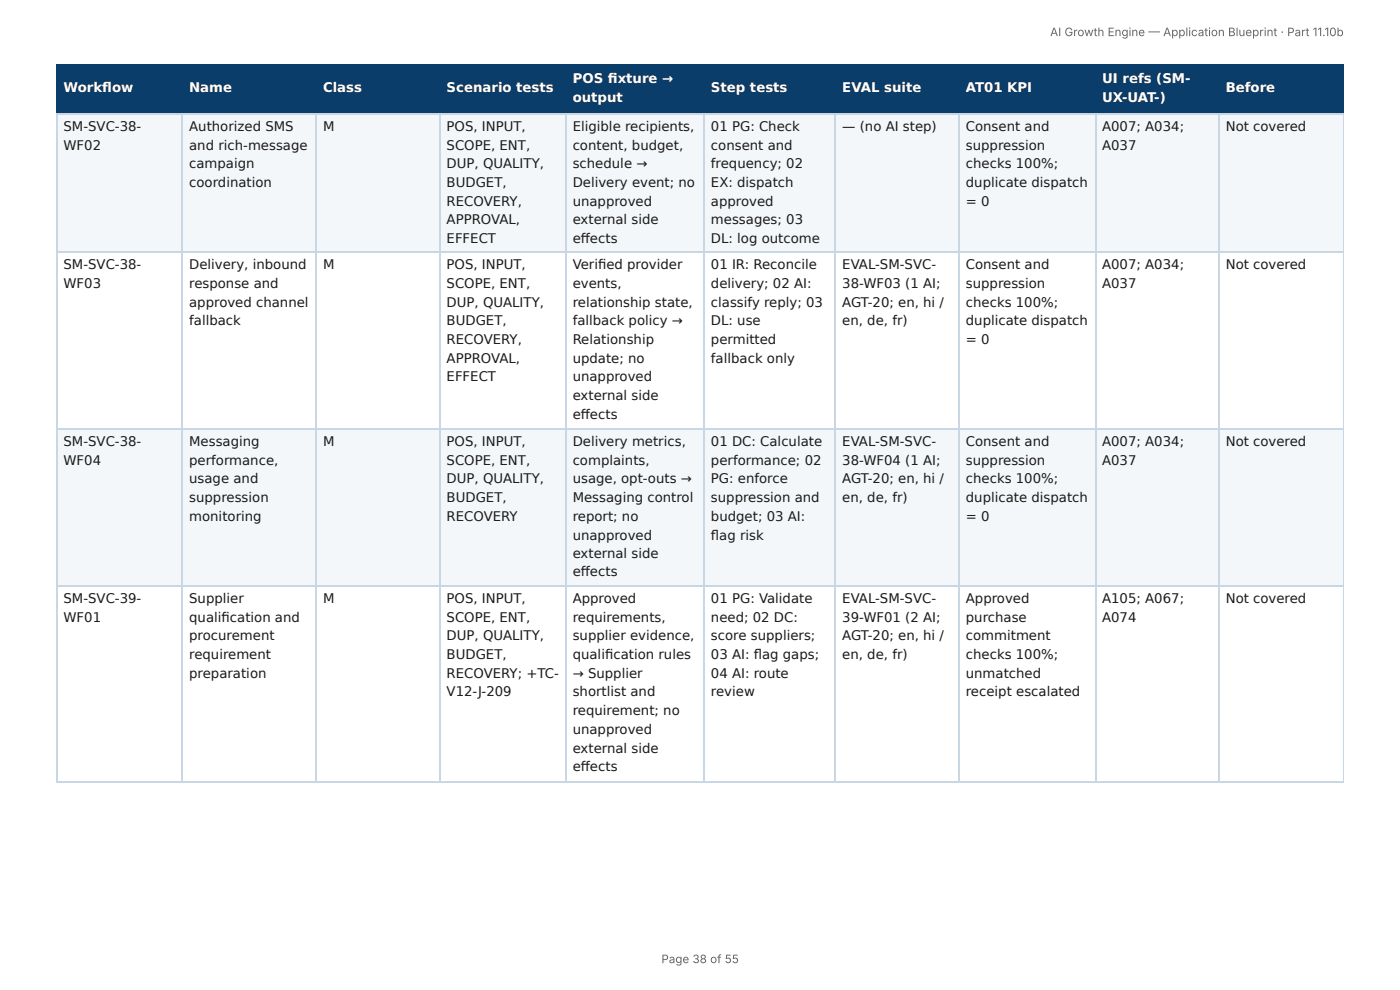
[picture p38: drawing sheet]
<svg xmlns="http://www.w3.org/2000/svg" width="297mm" height="210mm" viewBox="0 0 297 210" stroke-linecap="round" stroke-linejoin="round" font-family="sans-serif">
<defs><g id="words">
<g font-size="2.8" fill="#fff">
<text x="121.6" y="17.7">POS fi xture →</text>
<text x="234.1" y="17.7">UI refs (SM-</text>
<text x="13.5" y="19.6">Workfl ow</text>
<text x="40.2" y="19.6">Name</text>
<text x="68.6" y="19.6">Class</text>
<text x="94.9" y="19.6">Scenario tests</text>
<text x="121.6" y="21.7">output</text>
<text x="151" y="19.6">Step tests</text>
<text x="178.9" y="19.6">EVAL suite</text>
<text x="205.1" y="19.6">AT01 KPI</text>
<text x="234.1" y="21.7">UX-UAT-)</text>
<text x="260.3" y="19.6">Before</text>
</g>
<g font-size="2.8" fill="#1a1a1a">
<text x="13.5" y="27.8">SM-SVC-38-</text>
<text x="40.2" y="27.8">Authorized SMS</text>
<text x="68.6" y="27.8">M</text>
<text x="94.9" y="27.8">POS, INPUT,</text>
<text x="121.6" y="27.8">Eligible recipients,</text>
<text x="151" y="27.8">01 PG: Check</text>
<text x="178.9" y="27.8">— (no AI step)</text>
<text x="205.1" y="27.8">Consent and</text>
<text x="234.1" y="27.8">A007; A034;</text>
<text x="260.3" y="27.8">Not covered</text>
<text x="13.5" y="31.8">WF02</text>
<text x="40.2" y="31.8">and rich-message</text>
<text x="40.2" y="35.7">campaign</text>
<text x="94.9" y="31.8">SCOPE, ENT,</text>
<text x="94.9" y="35.7">DUP, QUALITY,</text>
<text x="121.6" y="31.8">content, budget,</text>
<text x="121.6" y="35.7">schedule →</text>
<text x="151" y="31.8">consent and</text>
<text x="151" y="35.7">frequency; 02</text>
<text x="205.1" y="31.8">suppression</text>
<text x="205.1" y="35.7">checks 100%;</text>
<text x="234.1" y="31.8">A037</text>
<text x="40.2" y="39.7">coordination</text>
<text x="94.9" y="39.7">BUDGET,</text>
<text x="121.6" y="39.7">Delivery event; no</text>
<text x="151" y="39.7">EX: dispatch</text>
<text x="205.1" y="39.7">duplicate dispatch</text>
<text x="94.9" y="43.7">RECOVERY,</text>
<text x="94.9" y="47.6">APPROVAL,</text>
<text x="121.6" y="43.7">unapproved</text>
<text x="121.6" y="47.6">external side</text>
<text x="151" y="43.7">approved</text>
<text x="151" y="47.6">messages; 03</text>
<text x="205.1" y="43.7">= 0</text>
<text x="94.9" y="51.6">EFFECT</text>
<text x="121.6" y="51.6">eff ects</text>
<text x="151" y="51.6">DL: log outcome</text>
<text x="13.5" y="57.2">SM-SVC-38-</text>
<text x="40.2" y="57.2">Delivery, inbound</text>
<text x="68.6" y="57.2">M</text>
<text x="94.9" y="57.2">POS, INPUT,</text>
<text x="121.6" y="57.2">Verifi ed provider</text>
<text x="151" y="57.2">01 IR: Reconcile</text>
<text x="178.9" y="57.2">EVAL-SM-SVC-</text>
<text x="205.1" y="57.2">Consent and</text>
<text x="234.1" y="57.2">A007; A034;</text>
<text x="260.3" y="57.2">Not covered</text>
<text x="13.5" y="61.1">WF03</text>
<text x="40.2" y="61.1">response and</text>
<text x="40.2" y="65.1">approved channel</text>
<text x="94.9" y="61.1">SCOPE, ENT,</text>
<text x="94.9" y="65.1">DUP, QUALITY,</text>
<text x="121.6" y="61.1">events,</text>
<text x="121.6" y="65.1">relationship state,</text>
<text x="151" y="61.1">delivery; 02 AI:</text>
<text x="151" y="65.1">classify reply; 03</text>
<text x="178.9" y="61.1">38-WF03 (1 AI;</text>
<text x="178.9" y="65.1">AGT-20; en, hi /</text>
<text x="205.1" y="61.1">suppression</text>
<text x="205.1" y="65.1">checks 100%;</text>
<text x="234.1" y="61.1">A037</text>
<text x="40.2" y="69.1">fallback</text>
<text x="94.9" y="69.1">BUDGET,</text>
<text x="121.6" y="69.1">fallback policy →</text>
<text x="151" y="69.1">DL: use</text>
<text x="178.9" y="69.1">en, de, fr)</text>
<text x="205.1" y="69.1">duplicate dispatch</text>
<text x="94.9" y="73">RECOVERY,</text>
<text x="94.9" y="77">APPROVAL,</text>
<text x="121.6" y="73">Relationship</text>
<text x="121.6" y="77">update; no</text>
<text x="151" y="73">permitted</text>
<text x="151" y="77">fallback only</text>
<text x="205.1" y="73">= 0</text>
<text x="94.9" y="81">EFFECT</text>
<text x="121.6" y="81">unapproved</text>
<text x="121.6" y="84.9">external side</text>
<text x="121.6" y="88.9">eff ects</text>
<text x="13.5" y="94.7">SM-SVC-38-</text>
<text x="40.2" y="94.7">Messaging</text>
<text x="68.6" y="94.7">M</text>
<text x="94.9" y="94.7">POS, INPUT,</text>
<text x="121.6" y="94.7">Delivery metrics,</text>
<text x="151" y="94.7">01 DC: Calculate</text>
<text x="178.9" y="94.7">EVAL-SM-SVC-</text>
<text x="205.1" y="94.7">Consent and</text>
<text x="234.1" y="94.7">A007; A034;</text>
<text x="260.3" y="94.7">Not covered</text>
<text x="13.5" y="98.7">WF04</text>
<text x="40.2" y="98.7">performance,</text>
<text x="94.9" y="98.7">SCOPE, ENT,</text>
<text x="121.6" y="98.7">complaints,</text>
<text x="151" y="98.7">performance; 02</text>
<text x="178.9" y="98.7">38-WF04 (1 AI;</text>
<text x="205.1" y="98.7">suppression</text>
<text x="234.1" y="98.7">A037</text>
<text x="40.2" y="102.7">usage and</text>
<text x="40.2" y="106.6">suppression</text>
<text x="94.9" y="102.7">DUP, QUALITY,</text>
<text x="94.9" y="106.6">BUDGET,</text>
<text x="121.6" y="102.7">usage, opt-outs →</text>
<text x="121.6" y="106.6">Messaging control</text>
<text x="151" y="102.7">PG: enforce</text>
<text x="151" y="106.6">suppression and</text>
<text x="178.9" y="102.7">AGT-20; en, hi /</text>
<text x="178.9" y="106.6">en, de, fr)</text>
<text x="205.1" y="102.7">checks 100%;</text>
<text x="205.1" y="106.6">duplicate dispatch</text>
<text x="40.2" y="110.6">monitoring</text>
<text x="94.9" y="110.6">RECOVERY</text>
<text x="121.6" y="110.6">report; no</text>
<text x="151" y="110.6">budget; 03 AI:</text>
<text x="205.1" y="110.6">= 0</text>
<text x="121.6" y="114.6">unapproved</text>
<text x="121.6" y="118.5">external side</text>
<text x="151" y="114.6">fl ag risk</text>
<text x="121.6" y="122.2">eff ects</text>
<text x="13.5" y="128.1">SM-SVC-39-</text>
<text x="40.2" y="128.1">Supplier</text>
<text x="68.6" y="128.1">M</text>
<text x="94.9" y="128.1">POS, INPUT,</text>
<text x="121.6" y="128.1">Approved</text>
<text x="151" y="128.1">01 PG: Validate</text>
<text x="178.9" y="128.1">EVAL-SM-SVC-</text>
<text x="205.1" y="128.1">Approved</text>
<text x="234.1" y="128.1">A105; A067;</text>
<text x="260.3" y="128.1">Not covered</text>
<text x="13.5" y="132">WF01</text>
<text x="40.2" y="132">qualifi cation and</text>
<text x="40.2" y="136">procurement</text>
<text x="94.9" y="132">SCOPE, ENT,</text>
<text x="94.9" y="136">DUP, QUALITY,</text>
<text x="121.6" y="132">requirements,</text>
<text x="121.6" y="136">supplier evidence,</text>
<text x="151" y="132">need; 02 DC:</text>
<text x="151" y="136">score suppliers;</text>
<text x="178.9" y="132">39-WF01 (2 AI;</text>
<text x="178.9" y="136">AGT-20; en, hi /</text>
<text x="205.1" y="132">purchase</text>
<text x="205.1" y="136">commitment</text>
<text x="234.1" y="132">A074</text>
<text x="40.2" y="140">requirement</text>
<text x="40.2" y="143.9">preparation</text>
<text x="94.9" y="140">BUDGET,</text>
<text x="94.9" y="143.9">RECOVERY; +TC-</text>
<text x="121.6" y="140">qualifi cation rules</text>
<text x="121.6" y="143.9">→ Supplier</text>
<text x="151" y="140">03 AI: fl ag gaps;</text>
<text x="151" y="143.9">04 AI: route</text>
<text x="178.9" y="140">en, de, fr)</text>
<text x="205.1" y="140">checks 100%;</text>
<text x="205.1" y="143.9">unmatched</text>
<text x="94.9" y="147.9">V12-J-209</text>
<text x="121.6" y="147.9">shortlist and</text>
<text x="151" y="147.9">review</text>
<text x="205.1" y="147.9">receipt escalated</text>
<text x="121.6" y="151.9">requirement; no</text>
<text x="121.6" y="155.8">unapproved</text>
<text x="121.6" y="159.8">external side</text>
<text x="121.6" y="163.8">eff ects</text>
</g>
<g font-size="2.5" fill="#666">
<text x="223" y="7.7">AI Growth Engine — Application Blueprint · Part 11.10b</text>
<text x="140.5" y="204.5">Page 38 of 55</text>
</g>
</g></defs>
<g fill="#0b3d6b">
<path d="M12.2 14h26.4v10.1h-26.4z"/>
<path d="M38.6 14h28.6v10.1h-28.6z"/>
<path d="M67.2 14h26.2v10.1h-26.2z"/>
<path d="M93.4 14h26.7v10.1h-26.7z"/>
<path d="M120.1 14h29.4v10.1h-29.4z"/>
<path d="M149.5 14h28v10.1h-28z"/>
<path d="M177.5 14h26.2v10.1h-26.2z"/>
<path d="M203.7 14h28.9v10.1h-28.9z"/>
<path d="M232.6 14h26.2v10.1h-26.2z"/>
<path d="M258.8 14h26.6v10.1h-26.6z"/>
</g>
<g fill="#f4f7fa">
<path d="M12.2 24.1h26.4v29.6h-26.4z"/>
<path d="M38.6 24.1h28.6v29.6h-28.6z"/>
<path d="M67.2 24.1h26.2v29.6h-26.2z"/>
<path d="M93.4 24.1h26.7v29.6h-26.7z"/>
<path d="M120.1 24.1h29.4v29.6h-29.4z"/>
<path d="M149.5 24.1h28v29.6h-28z"/>
<path d="M177.5 24.1h26.2v29.6h-26.2z"/>
<path d="M203.7 24.1h28.9v29.6h-28.9z"/>
<path d="M232.6 24.1h26.2v29.6h-26.2z"/>
<path d="M258.8 24.1h26.6v29.6h-26.6z"/>
<path d="M12.2 91h26.4v33.6h-26.4z"/>
<path d="M38.6 91h28.6v33.6h-28.6z"/>
<path d="M67.2 91h26.2v33.6h-26.2z"/>
<path d="M93.4 91h26.7v33.6h-26.7z"/>
<path d="M120.1 91h29.4v33.6h-29.4z"/>
<path d="M149.5 91h28v33.6h-28z"/>
<path d="M177.5 91h26.2v33.6h-26.2z"/>
<path d="M203.7 91h28.9v33.6h-28.9z"/>
<path d="M232.6 91h26.2v33.6h-26.2z"/>
<path d="M258.8 91h26.6v33.6h-26.6z"/>
</g>
<path d="M11.9 13.9h273.5M12 13.8v10.5M38.8 13.8v10.5M67.1 13.8v10.5M93.5 13.8v10.5M120.3 13.8v10.5M149.6 13.8v10.5M177.4 13.8v10.5M203.6 13.8v10.5M232.7 13.8v10.5M258.9 13.8v10.5M11.9 24.2h273.5" fill="none" stroke="#0b3d6b" stroke-width=".26"/>
<path d="M285.3 13.8v10.5" fill="none" stroke="#0b3d6b" stroke-width=".21"/>
<g fill="none" stroke="#c9d6e3" stroke-width=".26">
<path d="M11.9 24.2h273.5M12 24.3v141.6M38.8 24.3v141.6M67.1 24.3v141.6M93.5 24.3v141.6M120.3 24.3v141.6M149.6 24.3v141.6M177.4 24.3v141.6M203.6 24.3v141.6M232.7 24.3v141.6M258.9 24.3v141.6M11.9 53.6h273.5"/>
<path d="M11.9 91.1h273.5M11.9 124.5h273.5M11.9 166h273.5"/>
</g>
<path d="M285.3 24.3v141.6" fill="none" stroke="#c9d6e3" stroke-width=".21"/>
<use href="#words"/>
</svg>
